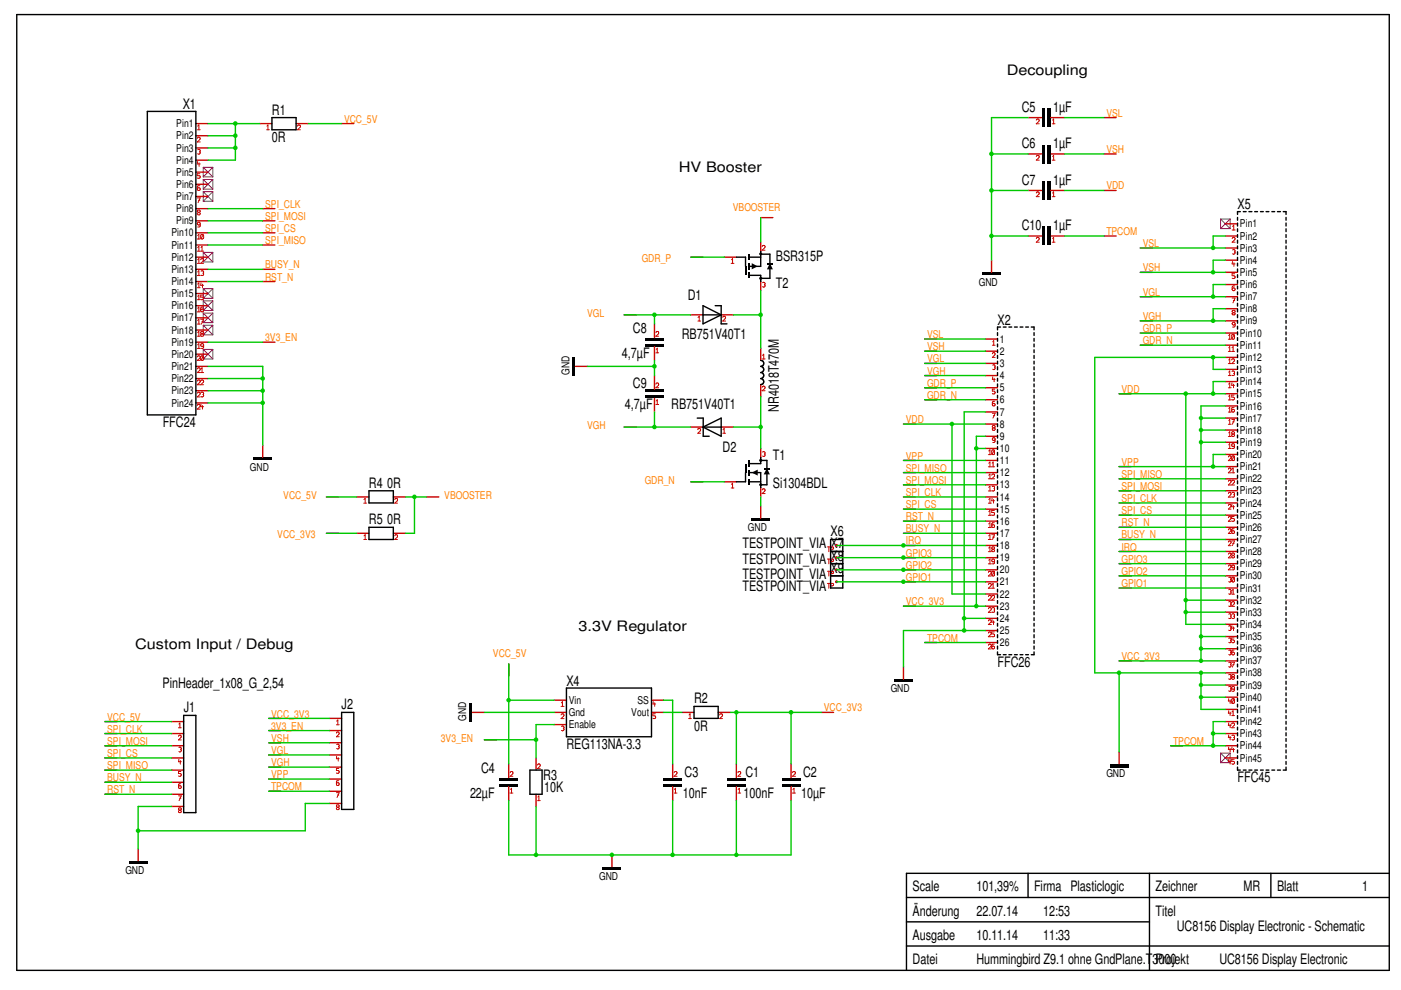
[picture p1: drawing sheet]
<svg xmlns="http://www.w3.org/2000/svg" width="297mm" height="210mm" viewBox="0 0 297 210" stroke-linecap="round" stroke-linejoin="round" font-family="sans-serif">
<defs><g id="words">
<g font-size="3" fill="#000001">
<text x="213.4" y="15.9">Decoupling</text>
<text x="38.7" y="23.1">X1</text>
<text x="216.6" y="23.7">C5</text>
<text x="223.3" y="23.7">1µF</text>
<text x="57.7" y="24.3">R1</text>
<text x="57.7" y="30.1">0R</text>
<text x="216.6" y="31.5">C6</text>
<text x="223.3" y="31.5">1µF</text>
<text x="143.9" y="36.5">HV Booster</text>
<text x="216.6" y="39.2">C7</text>
<text x="223.3" y="39.2">1µF</text>
<text x="262.4" y="44.4">X5</text>
<text x="216.6" y="48.8">C10</text>
<text x="223.3" y="48.8">1µF</text>
<text x="164.5" y="55.2">BSR315P</text>
<text x="145.8" y="63.5">D1</text>
<text x="164.5" y="61">T2</text>
<text x="134.2" y="70.7">C8</text>
<text x="144.6" y="71.9">RB751V40T1</text>
<text x="211.5" y="68.8">X2</text>
<text x="131.9" y="75.9">4,7µF</text>
<text x="134.2" y="82.3">C9</text>
<text x="132.5" y="86.8">4,7µF</text>
<text x="142.3" y="86.8">RB751V40T1</text>
<text x="165.1" y="87.3" transform="rotate(-90 165.1 87.3)">NR4018T470M</text>
<text x="34.5" y="90.5">FFC24</text>
<text x="153.2" y="95.8">D2</text>
<text x="163.9" y="97.6">T1</text>
<text x="78.2" y="103.4">R4</text>
<text x="82.1" y="103.4">0R</text>
<text x="163.9" y="103.4">Si1304BDL</text>
<text x="78.2" y="111.2">R5</text>
<text x="82.1" y="111.2">0R</text>
<text x="176.1" y="113.7">X6</text>
<text x="157.4" y="119.5">TESTPOINT_VIA</text>
<text x="157.4" y="116.3">TESTPOINT_VIA</text>
<text x="176.1" y="118.9">X8</text>
<text x="176.1" y="116.3">X7</text>
<text x="157.4" y="125.3">TESTPOINT_VIA</text>
<text x="157.4" y="122.7">TESTPOINT_VIA</text>
<text x="176.1" y="121.5">X9</text>
<text x="28.7" y="137.5">Custom Input / Debug</text>
<text x="122.7" y="133.7">3.3V Regulator</text>
<text x="211.5" y="141.4">FFC26</text>
<text x="34.5" y="145.9">PinHeader_1x08_G_2,54</text>
<text x="120.1" y="145.4">X4</text>
<text x="147.1" y="149.1">R2</text>
<text x="38.9" y="151">J1</text>
<text x="72.4" y="150.4">J2</text>
<text x="147.1" y="154.9">0R</text>
<text x="120.1" y="158.7">REG113NA-3.3</text>
<text x="102" y="164">C4</text>
<text x="115.2" y="165.3">R3</text>
<text x="115.4" y="167.9">10K</text>
<text x="145.2" y="164.7">C3</text>
<text x="158" y="164.7">C1</text>
<text x="170.3" y="164.7">C2</text>
<text x="262.4" y="165.8">FFC45</text>
<text x="99.6" y="169.2">22µF</text>
<text x="144.8" y="169.2">10nF</text>
<text x="157.6" y="169.2">100nF</text>
<text x="169.8" y="169.2">10µF</text>
<text x="193.5" y="189">Scale</text>
<text x="207" y="189">101,39%</text>
<text x="219.2" y="189">Firma Plasticlogic</text>
<text x="245" y="189">Zeichner</text>
<text x="263.6" y="189">MR</text>
<text x="270.8" y="189">Blatt</text>
<text x="288.8" y="189">1</text>
<text x="193.5" y="194.1">Änderung</text>
<text x="207" y="194.1">22.07.14</text>
<text x="221.2" y="194.1">12:53</text>
<text x="245" y="194.1">Titel</text>
<text x="249.5" y="197.4">UC8156 Display Electronic - Schematic</text>
<text x="193.5" y="199.3">Ausgabe</text>
<text x="207" y="199.3">10.11.14</text>
<text x="221.2" y="199.3">11:33</text>
<text x="193.5" y="204.5">Datei</text>
<text x="207" y="204.5">Hummingbird Z9.1 ohne GndPlane.T3000</text>
<text x="245" y="204.5">Projekt</text>
<text x="258.5" y="204.5">UC8156 Display Electronic</text>
</g>
<g font-size="2.3" fill="#000001">
<text x="37.4" y="29.5">Pin2</text>
<text x="37.4" y="27">Pin1</text>
<text x="37.4" y="34.7">Pin4</text>
<text x="37.4" y="32.1">Pin3</text>
<text x="37.4" y="39.8">Pin6</text>
<text x="37.4" y="37.3">Pin5</text>
<text x="37.4" y="47.6">Pin9</text>
<text x="37.4" y="45">Pin8</text>
<text x="37.4" y="42.4">Pin7</text>
<text x="36.4" y="52.7">Pin11</text>
<text x="36.4" y="50.1">Pin10</text>
<text x="262.9" y="53.3">Pin3</text>
<text x="262.9" y="50.8">Pin2</text>
<text x="262.9" y="48.2">Pin1</text>
<text x="36.4" y="57.9">Pin13</text>
<text x="36.4" y="55.3">Pin12</text>
<text x="262.9" y="58.5">Pin5</text>
<text x="262.9" y="55.9">Pin4</text>
<text x="36.4" y="65.6">Pin16</text>
<text x="36.4" y="63">Pin15</text>
<text x="36.4" y="60.5">Pin14</text>
<text x="207.5" y="60.5">GND</text>
<text x="262.9" y="63.7">Pin7</text>
<text x="262.9" y="61.1">Pin6</text>
<text x="36.4" y="70.7">Pin18</text>
<text x="36.4" y="68.2">Pin17</text>
<text x="262.9" y="71.4">Pin10</text>
<text x="262.9" y="68.8">Pin9</text>
<text x="262.9" y="66.2">Pin8</text>
<text x="36.4" y="75.9">Pin20</text>
<text x="36.4" y="73.3">Pin19</text>
<text x="212" y="77.8">3</text>
<text x="212" y="75.2">2</text>
<text x="212" y="72.6">1</text>
<text x="262.9" y="76.5">Pin12</text>
<text x="262.9" y="74">Pin11</text>
<text x="36.4" y="83.6">Pin23</text>
<text x="36.4" y="81">Pin22</text>
<text x="36.4" y="78.4">Pin21</text>
<text x="120.7" y="79.5" transform="rotate(-90 120.7 79.5)">GND</text>
<text x="212" y="83">5</text>
<text x="212" y="80.4">4</text>
<text x="262.9" y="81.7">Pin14</text>
<text x="262.9" y="79.1">Pin13</text>
<text x="36.4" y="86.2">Pin24</text>
<text x="212" y="88.1">7</text>
<text x="212" y="85.5">6</text>
<text x="262.9" y="89.4">Pin17</text>
<text x="262.9" y="86.8">Pin16</text>
<text x="262.9" y="84.2">Pin15</text>
<text x="212" y="95.8">10</text>
<text x="212" y="93.3">9</text>
<text x="212" y="90.7">8</text>
<text x="262.9" y="94.5">Pin19</text>
<text x="262.9" y="91.9">Pin18</text>
<text x="53" y="99.8">GND</text>
<text x="212" y="101">12</text>
<text x="212" y="98.4">11</text>
<text x="262.9" y="99.7">Pin21</text>
<text x="262.9" y="97.1">Pin20</text>
<text x="212" y="106.1">14</text>
<text x="212" y="103.5">13</text>
<text x="262.9" y="107.4">Pin24</text>
<text x="262.9" y="104.8">Pin23</text>
<text x="262.9" y="102.3">Pin22</text>
<text x="158.6" y="112.6">GND</text>
<text x="212" y="113.8">17</text>
<text x="212" y="111.3">16</text>
<text x="212" y="108.7">15</text>
<text x="262.9" y="112.6">Pin26</text>
<text x="262.9" y="110">Pin25</text>
<text x="212" y="119">19</text>
<text x="212" y="116.4">18</text>
<text x="262.9" y="117.7">Pin28</text>
<text x="262.9" y="115.1">Pin27</text>
<text x="212" y="124.1">21</text>
<text x="212" y="121.6">20</text>
<text x="262.9" y="125.4">Pin31</text>
<text x="262.9" y="122.9">Pin30</text>
<text x="262.9" y="120.3">Pin29</text>
<text x="212" y="131.9">24</text>
<text x="212" y="129.3">23</text>
<text x="212" y="126.7">22</text>
<text x="262.9" y="130.6">Pin33</text>
<text x="262.9" y="128">Pin32</text>
<text x="212" y="137">26</text>
<text x="212" y="134.5">25</text>
<text x="262.9" y="135.7">Pin35</text>
<text x="262.9" y="133.1">Pin34</text>
<text x="262.9" y="143.4">Pin38</text>
<text x="262.9" y="140.9">Pin37</text>
<text x="262.9" y="138.3">Pin36</text>
<text x="120.6" y="149.2">Vin</text>
<text x="135.2" y="149.2">SS</text>
<text x="188.8" y="146.8">GND</text>
<text x="262.9" y="148.6">Pin40</text>
<text x="262.9" y="146">Pin39</text>
<text x="98.8" y="152.9" transform="rotate(-90 98.8 152.9)">GND</text>
<text x="120.6" y="154.4">Enable</text>
<text x="120.6" y="151.8">Gnd</text>
<text x="133.9" y="151.8">Vout</text>
<text x="262.9" y="153.8">Pin42</text>
<text x="262.9" y="151.2">Pin41</text>
<text x="262.9" y="161.5">Pin45</text>
<text x="262.9" y="158.9">Pin44</text>
<text x="262.9" y="156.3">Pin43</text>
<text x="234.6" y="164.8">GND</text>
<text x="26.6" y="185.4">GND</text>
<text x="127" y="186.6">GND</text>
</g>
<g font-size="2.3" fill="#ff8000">
<text x="72.9" y="26">VCC_5V</text>
<text x="234.6" y="24.7">VSL</text>
<text x="234.6" y="32.4">VSH</text>
<text x="234.6" y="40.2">VDD</text>
<text x="56.2" y="46.6">SPI_MOSI</text>
<text x="56.2" y="44">SPI_CLK</text>
<text x="155.4" y="44.7">VBOOSTER</text>
<text x="56.2" y="51.7">SPI_MISO</text>
<text x="56.2" y="49.2">SPI_CS</text>
<text x="234.6" y="49.8">TPCOM</text>
<text x="242.3" y="52.4">VSL</text>
<text x="56.2" y="59.5">RST_N</text>
<text x="56.2" y="56.9">BUSY_N</text>
<text x="136.1" y="55.6">GDR_P</text>
<text x="242.3" y="57.5">VSH</text>
<text x="242.3" y="62.7">VGL</text>
<text x="124.5" y="67.2">VGL</text>
<text x="196.6" y="71.7">VSL</text>
<text x="242.3" y="70.4">GDR_P</text>
<text x="242.3" y="67.8">VGH</text>
<text x="56.2" y="72.3">3V3_EN</text>
<text x="196.6" y="76.8">VGL</text>
<text x="196.6" y="74.3">VSH</text>
<text x="242.3" y="73">GDR_N</text>
<text x="196.6" y="82">GDR_P</text>
<text x="196.6" y="79.4">VGH</text>
<text x="237.8" y="83.3">VDD</text>
<text x="192.1" y="89.7">VDD</text>
<text x="196.6" y="84.6">GDR_N</text>
<text x="124.5" y="91">VGH</text>
<text x="192.1" y="100">SPI_MISO</text>
<text x="192.1" y="97.5">VPP</text>
<text x="237.8" y="101.3">SPI_MISO</text>
<text x="237.8" y="98.7">VPP</text>
<text x="60.1" y="105.8">VCC_5V</text>
<text x="94.2" y="105.8">VBOOSTER</text>
<text x="136.7" y="102.6">GDR_N</text>
<text x="192.1" y="107.7">SPI_CS</text>
<text x="192.1" y="105.2">SPI_CLK</text>
<text x="192.1" y="102.6">SPI_MOSI</text>
<text x="237.8" y="106.4">SPI_CLK</text>
<text x="237.8" y="103.9">SPI_MOSI</text>
<text x="192.1" y="112.9">BUSY_N</text>
<text x="192.1" y="110.3">RST_N</text>
<text x="237.8" y="111.6">RST_N</text>
<text x="237.8" y="109">SPI_CS</text>
<text x="58.8" y="114.2">VCC_3V3</text>
<text x="192.1" y="118">GPIO3</text>
<text x="192.1" y="115.4">IRQ</text>
<text x="237.8" y="119.3">GPIO3</text>
<text x="237.8" y="116.8">IRQ</text>
<text x="237.8" y="114.2">BUSY_N</text>
<text x="192.1" y="123.2">GPIO1</text>
<text x="192.1" y="120.6">GPIO2</text>
<text x="237.8" y="124.5">GPIO1</text>
<text x="237.8" y="121.9">GPIO2</text>
<text x="192.1" y="128.3">VCC_3V3</text>
<text x="196.6" y="136.1">TPCOM</text>
<text x="104.5" y="139.3">VCC_5V</text>
<text x="237.8" y="139.9">VCC_3V3</text>
<text x="22.7" y="155.4">SPI_CLK</text>
<text x="22.7" y="152.8">VCC_5V</text>
<text x="57.5" y="154.7">3V3_EN</text>
<text x="57.5" y="152.1">VCC_3V3</text>
<text x="174.7" y="150.8">VCC_3V3</text>
<text x="22.7" y="160.5">SPI_CS</text>
<text x="22.7" y="157.9">SPI_MOSI</text>
<text x="57.5" y="159.9">VGL</text>
<text x="57.5" y="157.3">VSH</text>
<text x="93.5" y="157.3">3V3_EN</text>
<text x="248.7" y="157.9">TPCOM</text>
<text x="22.7" y="165.7">BUSY_N</text>
<text x="22.7" y="163.1">SPI_MISO</text>
<text x="57.5" y="167.6">TPCOM</text>
<text x="57.5" y="165">VPP</text>
<text x="57.5" y="162.4">VGH</text>
<text x="22.7" y="168.2">RST_N</text>
</g>
</g></defs>
<g fill="none" stroke="#800080" stroke-width=".21">
<path d="M43.1 35.5v2M43.1 38.1v2M43.1 38.1h2M43.1 38.1l2 2M43.1 35.5h2M43.1 37.5h2M43.1 35.5l2 2M45.1 35.5v2M45.1 38.1v2M45.1 38.1l-2 2M45.1 35.5l-2 2M43.1 40.6v2.1"/>
<path d="M43.1 53.5v2M43.1 53.5h2M43.1 55.5h2M43.1 53.5l2 2M43.1 40.6h2M43.1 42.7h2M43.1 40.6l2 2.1M43.1 40.1h2M45.1 40.6v2.1M45.1 53.5v2M45.1 53.5l-2 2M45.1 40.6l-2 2.1"/>
<path d="M258.8 46.4v2.1M258.8 46.4h2M258.8 48.5h2M258.8 46.4l2 2.1M260.8 46.4v2.1M260.8 46.4l-2 2.1M43.1 74.1h2M43.1 61.2v2M43.1 63.8v2M43.1 66.4v2M43.1 69v2M43.1 74.1v2"/>
<path d="M43.1 76.1h2M43.1 74.1l2 2M43.1 69h2M43.1 71h2M43.1 69l2 2M43.1 66.4h2M43.1 68.4h2M43.1 66.4l2 2M43.1 63.8h2M43.1 65.8h2M43.1 63.8l2 2M43.1 61.2h2"/>
<path d="M43.1 63.2h2M43.1 61.2l2 2M45.1 61.2v2M45.1 63.8v2M45.1 66.4v2M45.1 69v2M45.1 74.1v2M45.1 74.1l-2 2M45.1 69l-2 2M45.1 66.4l-2 2M45.1 63.8l-2 2M45.1 61.2l-2 2"/>
<path d="M258.8 159.7h2M258.8 159.7v2M258.8 159.7l2 2M260.8 159.7v2M260.8 159.7l-2 2M258.8 161.7h2"/>
</g>
<path d="M234.1 50h2.5" fill="none" stroke="#c80000" stroke-width=".3"/>
<g fill="#000001">
<path d="M220.8 48.1h.7v3.8h-.7z" fill-rule="evenodd"/>
<path d="M222.1 48.1h.7v3.8h-.7z" fill-rule="evenodd"/>
</g>
<path d="M218 50h2.8M222.8 50h2.9" fill="none" stroke="#c80000" stroke-width=".3"/>
<path d="M219.7 50.6a.32 .32 0 0 1 .4-.3 .32 .32 0 0 1 .2 .4l-.6 .7h.6M223.1 51.4h.6M223.2 50.6l.2-.3v1.1" fill="none" stroke="#c80000" stroke-width=".21"/>
<circle cx="177.4" cy="123.3" r=".32" fill="#c80000"/>
<path d="M175.4 123.7h.7M175.7 123.7v1M176.1 124.2l.6-.1v-.3l-.6-.1v1" fill="none" stroke="#c80000" stroke-width=".21"/>
<path d="M176.1 122.1h2.6v2.6h-2.6z" fill="none" stroke="#000001" stroke-width=".3"/>
<circle cx="177.4" cy="120.8" r=".32" fill="#c80000"/>
<path d="M175.4 121.1h.7M175.7 121.1v1M176.1 121.6l.6-.1v-.3l-.6-.1v1" fill="none" stroke="#c80000" stroke-width=".21"/>
<path d="M176.1 119.5h2.6v2.6h-2.6z" fill="none" stroke="#000001" stroke-width=".3"/>
<circle cx="177.4" cy="118.2" r=".32" fill="#c80000"/>
<path d="M175.4 118.5h.7M175.7 118.5v1M176.1 119h.6v-.4l-.6-.1v1" fill="none" stroke="#c80000" stroke-width=".21"/>
<path d="M176.1 116.9h2.6v2.6h-2.6z" fill="none" stroke="#000001" stroke-width=".3"/>
<circle cx="177.4" cy="115.6" r=".32" fill="#c80000"/>
<g fill="none" stroke="#c80000" stroke-width=".21">
<path d="M261.2 50.6a.32 .32 0 0 1 .4-.3 .32 .32 0 0 1 .3 .4l-.7 .7h.7M261.2 48.8h.7M261.3 53a.32 .32 0 0 1 .4-.1 .32 .32 0 0 1 .2 .4l-.1 .1M261.3 55.5l-.1 .5h.7M261.3 48l.3-.2v1M261.6 55.7v.8M261.7 53.4h.1M261.8 53.4l.1 .2a.33 .33 0 0 1-.6 .2M261.8 58h-.6v.5h.6l.1 .3a.39 .39 0 0 1-.7 .2M210.4 75l.2-.2h.3v.5l-.5 .5h.6M210.4 73.2h.6M210.5 77.4h.4v.5"/>
<path d="M210.5 79.9l-.1 .5h.6M210.5 72.5l.2-.3v1M210.9 77.9h.1M210.9 77.9v.4h-.4M260.4 79.6h.6M260.4 77.1h.6M260.4 74.5h.6M260.4 71.9h.6M260.5 71.2l.2-.3v1M260.5 73.7l.2-.2v1M260.5 76.3l.2-.2v1M260.5 78.9l.2-.2v.9"/>
<path d="M261.2 76.3l.2-.2 .3 .1v.4l-.5 .5h.5M261.2 74.5h.5M261.2 78.7h.5v.5M261.2 73.7l.2-.2v1M261.2 63.2h.7l-.5 1M261.4 65.8l.5 .2v.1l-.7 .4 .2 .3h.3l.2-.3-.7-.4zM261.5 63.7h.3M261.6 79.2h.1M261.7 71v.8h-.5M261.7 79.2v.2a.33 .33 0 0 1-.5 .1M261.7 71h-.5v.8M261.7 71l-.5 .8"/>
<path d="M261.8 60.6l-.5 .1-.1 .7a.32 .32 0 0 0 .4 .2 .32 .32 0 0 0 .3-.3 .32 .32 0 0 0-.3-.3 .32 .32 0 0 0-.4 .3M261.9 68.7a.32 .32 0 0 1-.4 .2 .32 .32 0 0 1-.3-.3 .32 .32 0 0 1 .4-.3 .32 .32 0 0 1 .3 .3l-.1 .7h-.5M209.5 99h.7M209.5 96.4h.7M209.6 95.6l.3-.2v1M209.6 98.2l.3-.2v1M210.3 99h.6M210.4 98.2l.2-.2v1M210.4 87.6h.6l-.5 1M210.5 90.2h.4l.1 .2v.2l-.6 .3 .1 .3h.4l.1-.3-.6-.3zM210.6 88.1h.3M210.8 80.2v.7"/>
<path d="M210.8 95.5v.8h-.4M210.8 95.5h-.4v.8M210.8 95.5l-.4 .8M210.9 82.5h-.5v.4h.4l.2 .3-.2 .3-.4-.1M210.9 85.1h-.3l-.2 .2 .1 .7h.4l.1-.2-.2-.3-.4 .3M211 93.1l-.4 .3-.2-.3 .1-.2 .3-.1 .2 .2-.1 .7-.4 .1M260.4 96.9l.2-.3 .3 .1v.5l-.5 .5h.6M260.4 99.5l.2-.3 .3 .1v.4l-.5 .5h.6M260.4 95.1h.6M260.4 92.5h.6M260.4 90h.6M260.4 87.4h.6"/>
<path d="M260.4 84.8h.6M260.4 82.2h.6M260.5 81.4l.2-.2v1M260.5 84l.2-.2v1M260.5 86.6l.2-.2v1M260.5 89.2l.2-.3v1.1M260.5 91.8l.2-.3v1M260.5 94.3l.2-.2v1M261.2 88.9h.5l-.4 1.1M261.2 99.5l.2-.3v1M261.2 81.2v.5h.5M261.3 91.5l.4 .2v.2l-.5 .3 .1 .3h.3l.1-.3-.5-.3z"/>
<path d="M261.4 89.5h.3M261.5 81.4v.8M261.7 83.8h-.5v.4h.3l.2 .3-.2 .3-.3-.1M261.7 86.4h-.3l-.2 .2v.7h.5v-.3l-.2-.2-.3 .1v.1M261.7 96.7v.9h-.5M261.7 96.7h-.5v.9M261.7 96.7l-.5 .9M261.7 94.4l-.3 .3-.2-.1v-.5h.3l.2 .2v.7l-.5 .1M175.4 116h.7M175.7 116v1M176.1 116.5l.6-.1v-.4h-.6v1M209.5 119.5h.7"/>
<path d="M209.5 117h.7M209.5 114.4h.7M209.5 111.8h.7M209.5 109.3h.7M209.5 106.7h.7M209.5 104.1h.7M209.5 101.5h.7M209.6 100.8l.3-.3v1M209.6 103.3l.3-.2v1M209.6 105.9l.3-.2v1M209.6 108.5l.3-.3v1.1M209.6 111.1l.3-.3v1"/>
<path d="M209.6 113.6l.3-.2v1M209.6 116.2l.3-.2v1M209.6 118.8l.3-.3v1M210.3 100.8l.2-.3 .3 .1v.4l-.5 .5h.6M210.3 113.4h.6l-.5 1M210.4 103.2h.4v.4M210.4 105.7l-.1 .5h.6M210.4 116h.3l.2 .3-.6 .3v.2l.4 .2 .2-.4-.6-.3zM210.5 113.9h.3M210.6 105.9v.8M210.7 103.6h.1M210.8 110.8h-.3l-.2 .3 .1 .7h.4v-.5h-.2l-.3 .2"/>
<path d="M210.8 108.2h-.5v.5l.5 .1v.4h-.5M210.8 103.6v.4h-.4M210.9 118.9l-.1 .1-.3 .1-.2-.2 .1-.3 .2-.1 .3 .3-.1 .7h-.4M260.4 102.1l.2-.3 .3 .1v.4l-.5 .5h.6M260.4 104.6l.2-.2 .3 .1v.4l-.5 .5h.6M260.4 107.2l.2-.3 .3 .1v.4l-.5 .5h.6M260.4 109.8l.2-.3 .3 .1v.4l-.5 .5h.6M260.4 112.4l.2-.3 .3 .1v.4l-.5 .5h.6M260.4 114.9l.2-.2 .3 .1v.4l-.5 .5h.6M260.4 117.5l.2-.2h.3v.5l-.5 .5h.6M261.2 102.1l.2-.3 .3 .1v.4l-.5 .5h.5M261.2 114.7h.5l-.4 1"/>
<path d="M261.2 100.2h.5M261.2 104.5h.5v.4M261.2 106.9v.5h.5M261.3 117.3l.4 .1v.2l-.5 .3 .1 .4h.3l.1-.4-.5-.3zM261.4 115.2h.3M261.5 107.2v.7M261.6 104.9h.1M261.7 104.9v.4h-.5M261.7 109.5h-.5v.4h.3l.2 .3-.2 .3-.3-.1M261.7 112.1h-.3l-.2 .3v.6h.5v-.2l-.2-.3-.3 .1v.2M209.5 136.8a.32 .32 0 0 1 .4-.2 .32 .32 0 0 1 .3 .3l-.7 .7h.7M209.5 121.4a.32 .32 0 0 1 .4-.3 .32 .32 0 0 1 .3 .4l-.7 .6h.7"/>
<path d="M209.5 124a.32 .32 0 0 1 .4-.3 .32 .32 0 0 1 .3 .3l-.7 .7h.7M209.5 126.5a.32 .32 0 0 1 .4-.3 .32 .32 0 0 1 .3 .4l-.7 .7h.7M209.5 129.1a.32 .32 0 0 1 .4-.3 .32 .32 0 0 1 .3 .4l-.7 .6h.7M209.5 131.7a.32 .32 0 0 1 .4-.3 .32 .32 0 0 1 .3 .3l-.7 .7h.7M209.5 134.2a.32 .32 0 0 1 .4-.2 .32 .32 0 0 1 .3 .3l-.7 .7h.7M210.3 126.5l.2-.3 .3 .1v.4l-.5 .6h.6M210.3 124.7h.6M210.4 128.9h.4v.4M210.4 131.4l-.1 .5h.6M210.4 124l.2-.3v1M210.6 131.7v.7M210.7 129.3h.1"/>
<path d="M210.8 136.6h-.3l-.2 .2 .1 .7h.4v-.4l-.2-.1-.3 .2M210.8 121.2v.8h-.4M210.8 121.2h-.4v.8M210.8 134h-.5v.4l.5 .1v.4h-.5M210.8 129.3v.5h-.4M210.8 121.2l-.4 .8M260.4 120.1l.2-.3 .3 .1v.4l-.5 .5h.6M260.5 122.5h.4v.4M260.5 125.1h.4v.4M260.5 127.6h.4v.5M260.5 130.2h.4v.4M260.5 132.8h.4v.4"/>
<path d="M260.5 135.3h.4v.5M260.5 137.9h.4v.4M260.9 138.3h.1M260.9 135.8h.1M260.9 133.2h.1M260.9 130.6h.1M260.9 128.1h.1M260.9 125.5h.1M260.9 122.9h.1M260.9 122.9v.4h-.4M260.9 125.5v.4h-.4M260.9 128.1v.4h-.4"/>
<path d="M260.9 130.6v.5h-.4M260.9 133.2v.4h-.4M260.9 135.8v.4h-.4M260.9 138.3v.5h-.4M261.2 127.8l.2-.2h.3v.5l-.5 .5h.5M261.2 126h.5M261.2 130.2h.5v.4M261.2 125.2l.2-.2v1M261.2 132.7v.5h.5M261.5 132.9v.8M261.6 130.6h.1M261.7 122.5v.8h-.5"/>
<path d="M261.7 130.6v.5h-.5M261.7 135.3h-.5v.4h.3l.2 .2-.2 .4-.3-.1M261.7 137.8h-.3l-.2 .3v.7h.5v-.3l-.2-.2h-.3v.2M261.7 122.5h-.5v.8M261.7 122.5l-.5 .8M261.7 120.1l-.3 .3-.2-.1v-.4l.3-.1 .2 .3v.6l-.5 .1M260.5 158.4l-.1 .5h.6M260.5 155.9l-.1 .5h.6M260.5 153.3l-.1 .5h.6M260.5 150.7l-.1 .5h.6M260.5 148.1l-.1 .5h.6M260.5 145.6h.4v.4"/>
<path d="M260.5 140.5h.4v.4M260.5 143.1h.4v.4M260.8 148.4v.7M260.8 151v.7M260.8 153.5v.8M260.8 156.1v.8M260.8 158.7v.7M260.9 146h.1M260.9 143.5h.1M260.9 140.9h.1M260.9 140.9v.5h-.4M260.9 143.5v.4h-.4"/>
<path d="M260.9 146v.5h-.4M261.2 153.5l.2-.2 .3 .1v.4l-.5 .5h.5M261.2 151.7h.5M261.2 140.4h.5l-.4 1M261.2 156h.5v.4M261.2 158.4v.5h.5M261.2 151l.2-.3v1M261.3 143l-.1 .3 .5 .4-.1 .3h-.3l-.1-.3 .5-.4v-.1zM261.4 140.9h.3M261.5 158.7v.7M261.6 156.4h.1M261.7 148.2v.9h-.5"/>
<path d="M261.7 156.4v.4h-.5M261.7 148.2h-.5v.9M261.7 148.2l-.5 .9M261.7 145.9l-.3 .2-.2-.1v-.4l.3-.1 .2 .3v.7l-.5 .1M260.5 161l-.1 .5h.6M260.8 161.2v.8M261.7 161h-.5v.4h.3l.2 .3-.2 .3-.3-.1"/>
</g>
<g fill="none" stroke="#000001" stroke-width=".3">
<path d="M262.4 46.1v.6M262.4 47.3v.6M262.4 48.5v.6M262.4 49.7v.6M262.4 50.9v.7M262.4 52.2v.5M262.4 53.4v.6M262.4 54.6v.6M262.4 55.8v.6M262.4 57v.6M262.4 58.3v.5M262.4 59.4v.7"/>
<path d="M263 44.9h-.6v.6M263.6 44.9h.6M264.8 44.9h.6M266 44.9h.6M267.2 44.9h.6M268.4 44.9h.6M269.7 44.9h.6M270.8 44.9h.7M272.1 44.9h.6v.6M272.7 46.1v.6M272.7 47.3v.6M272.7 48.5v.6"/>
<path d="M272.7 49.7v.6M272.7 50.9v.7M272.7 52.2v.5M272.7 53.4v.6M272.7 54.6v.6M272.7 55.8v.6M272.7 57v.6M272.7 58.2v.6M272.7 59.4v.7M211.5 70.5v.6M211.5 71.8v.5M211.5 72.9v.6"/>
<path d="M211.5 74.2v.6M211.5 75.4v.6M211.5 76.6v.6M211.5 77.8v.6M211.5 79v.6M212.1 69.3h-.6v.6M212.7 69.3h.6M213.9 69.3h.6M215.1 69.3h.6M216.3 69.3h.6M217.5 69.3h.6M218.6 69.3h.6v.6"/>
<path d="M219.2 70.5v.6M219.2 71.8v.5M219.2 72.9v.6M219.2 74.2v.6M219.2 75.4v.6M219.2 76.6v.6M219.2 77.8v.6M219.2 79v.6M262.4 60.7v.6M262.4 61.9v.6M262.4 63.1v.6M262.4 64.3v.6"/>
<path d="M262.4 65.5v.6M262.4 66.7v.7M262.4 67.9v.6M262.4 69.2v.6M262.4 70.4v.6M262.4 71.6v.6M262.4 72.8v.6M262.4 74v.6M262.4 75.2v.6M262.4 76.5v.5M262.4 77.6v.7M262.4 78.9v.6"/>
<path d="M272.7 60.7v.6M272.7 61.9v.6M272.7 63.1v.6M272.7 64.3v.6M272.7 65.5v.6M272.7 66.7v.7M272.7 67.9v.6M272.7 69.2v.6M272.7 70.4v.6M272.7 71.6v.6M272.7 72.8v.6M272.7 74v.6"/>
<path d="M272.7 75.2v.6M272.7 76.5v.5M272.7 77.6v.7M272.7 78.9v.6M211.5 80.2v.6M211.5 81.4v.6M211.5 82.6v.6M211.5 83.8v.6M211.5 85v.6M211.5 86.2v.7M211.5 87.5v.6M211.5 88.6v.7"/>
<path d="M211.5 89.9v.6M211.5 91.1v.6M211.5 92.3v.6M211.5 93.5v.6M211.5 94.7v.6M211.5 95.9v.6M211.5 97.1v.6M211.5 98.3v.6M211.5 99.5v.7M219.2 80.2v.6M219.2 81.4v.6M219.2 82.6v.6"/>
<path d="M219.2 83.8v.6M219.2 85v.6M219.2 86.2v.7M219.2 87.5v.6M219.2 88.6v.7M219.2 89.9v.6M219.2 91.1v.6M219.2 92.3v.6M219.2 93.5v.6M219.2 94.7v.6M219.2 95.9v.6M219.2 97.1v.6"/>
<path d="M219.2 98.3v.6M219.2 99.5v.7M262.4 80.1v.6M262.4 81.3v.6M262.4 82.5v.6M262.4 83.7v.6M262.4 85v.6M262.4 86.1v.7M262.4 87.4v.6M262.4 88.6v.6M262.4 89.8v.6M262.4 91v.6"/>
<path d="M262.4 92.2v.6M262.4 93.4v.7M262.4 94.7v.5M262.4 95.9v.6M262.4 97.1v.6M262.4 98.3v.6M262.4 99.5v.6M272.7 80.1v.6M272.7 81.3v.6M272.7 82.5v.6M272.7 83.7v.6M272.7 85v.6"/>
<path d="M272.7 86.1v.7M272.7 87.4v.6M272.7 88.6v.6M272.7 89.8v.6M272.7 91v.6M272.7 92.2v.6M272.7 93.4v.7M272.7 94.7v.5M272.7 95.9v.6M272.7 97.1v.6M272.7 98.3v.6M272.7 99.5v.6"/>
<path d="M176.1 114.4h2.6v2.5h-2.6zM211.5 100.8v.5M211.5 101.9v.7M211.5 103.2v.6M211.5 104.4v.6M211.5 105.6v.6M211.5 106.8v.6M211.5 108v.6M211.5 109.2v.6M211.5 110.4v.6M211.5 111.6v.6M211.5 112.8v.7"/>
<path d="M211.5 114v.6M211.5 115.2v.7M211.5 116.5v.6M211.5 117.7v.6M211.5 118.9v.6M219.2 100.8v.5M219.2 101.9v.7M219.2 103.2v.6M219.2 104.4v.6M219.2 105.6v.6M219.2 106.8v.6M219.2 108v.6"/>
<path d="M219.2 109.2v.6M219.2 110.4v.6M219.2 111.6v.6M219.2 112.8v.7M219.2 114v.6M219.2 115.2v.7M219.2 116.5v.6M219.2 117.7v.6M219.2 118.9v.6M262.4 100.8v.5M262.4 101.9v.7M262.4 103.2v.6"/>
<path d="M262.4 104.4v.6M262.4 105.6v.6M262.4 106.8v.6M262.4 108v.6M262.4 109.2v.7M262.4 110.4v.6M262.4 111.7v.6M262.4 112.9v.6M262.4 114.1v.6M262.4 115.3v.6M262.4 116.5v.6M262.4 117.7v.6"/>
<path d="M262.4 119v.5M272.7 100.8v.5M272.7 101.9v.7M272.7 103.2v.6M272.7 104.4v.6M272.7 105.6v.6M272.7 106.8v.6M272.7 108v.6M272.7 109.2v.7M272.7 110.4v.6M272.7 111.7v.6M272.7 112.9v.6"/>
<path d="M272.7 114.1v.6M272.7 115.3v.6M272.7 116.5v.6M272.7 117.7v.6M272.7 119v.5M211.5 120.1v.6M211.5 121.3v.6M211.5 122.5v.6M211.5 123.7v.6M211.5 124.9v.6M211.5 126.1v.6M211.5 127.3v.6"/>
<path d="M211.5 128.6v.6M211.5 129.8v.5M211.5 131v.6M211.5 132.2v.6M211.5 133.4v.6M211.5 134.6v.6M211.5 135.8v.6M211.5 137v.6M211.5 138.2v.6h.6M212.7 138.8h.6M213.9 138.8h.6M215.1 138.8h.6"/>
<path d="M216.3 138.8h.6M217.5 138.8h.6M219.2 138.2v.6h-.6M219.2 120.1v.6M219.2 121.3v.6M219.2 122.5v.6M219.2 123.7v.6M219.2 124.9v.6M219.2 126.1v.6M219.2 127.3v.6M219.2 128.6v.6M219.2 129.8v.5"/>
<path d="M219.2 131v.6M219.2 132.2v.6M219.2 133.4v.6M219.2 134.6v.6M219.2 135.8v.6M219.2 137v.6M262.4 120.1v.7M262.4 121.4v.6M262.4 122.6v.6M262.4 123.8v.6M262.4 125v.6M262.4 126.2v.6"/>
<path d="M262.4 127.5v.6M262.4 128.7v.6M262.4 129.9v.6M262.4 131.1v.6M262.4 132.3v.6M262.4 133.5v.6M262.4 134.7v.6M262.4 135.9v.7M262.4 137.2v.6M262.4 138.4v.6M262.4 139.6v.6M272.7 120.1v.7"/>
<path d="M272.7 121.4v.6M272.7 122.6v.6M272.7 123.8v.6M272.7 125v.6M272.7 126.2v.6M272.7 127.5v.6M272.7 128.7v.6M272.7 129.9v.6M272.7 131.1v.6M272.7 132.3v.6M272.7 133.5v.6M272.7 134.7v.6"/>
<path d="M272.7 135.9v.7M272.7 137.2v.6M272.7 138.4v.6M272.7 139.6v.6M262.4 140.8v.6M262.4 142v.6M262.4 143.3v.5M262.4 144.4v.7M262.4 145.7v.6M262.4 146.9v.6M262.4 148.1v.6M262.4 149.3v.6"/>
<path d="M262.4 150.5v.6M262.4 151.7v.7M262.4 153v.5M262.4 154.2v.6M262.4 155.4v.6M262.4 156.6v.6M262.4 157.8v.6M262.4 159v.6M272.7 140.8v.6M272.7 142v.6M272.7 143.3v.5M272.7 144.4v.7"/>
<path d="M272.7 145.7v.6M272.7 146.9v.6M272.7 148.1v.6M272.7 149.3v.6M272.7 150.5v.6M272.7 151.7v.7M272.7 153v.5M272.7 154.2v.6M272.7 155.4v.6M272.7 156.6v.6M272.7 157.8v.6M272.7 159v.6"/>
<path d="M262.4 160.2v.6M262.4 161.5v.6M262.4 162.6v.7h.6M263.6 163.3h.6M264.8 163.3h.6M266 163.3h.6M267.2 163.3h.6M268.4 163.3h.6M269.7 163.3h.6M270.8 163.3h.7M272.7 162.6v.7h-.6M272.7 160.2v.6"/>
<path d="M272.7 161.5v.6"/>
</g>
<g fill="none" stroke="#c80000" stroke-width=".3">
<path d="M241.8 57.7h2.5M241.8 52.6h2.5M259.8 57.7h2.6M259.8 55.2h2.6M259.8 52.6h2.6M259.8 50h2.6M259.8 47.5h2.6M209 79.6h2.5M209 77h2.5M209 74.5h2.5M209 71.9h2.5M241.8 73.2h2.5"/>
<path d="M241.8 70.6h2.5M241.8 68h2.5M241.8 62.9h2.5M259.8 78.3h2.6M259.8 75.8h2.6M259.8 73.2h2.6M259.8 70.6h2.6M259.8 68h2.6M259.8 65.4h2.6M259.8 62.9h2.6M259.8 60.3h2.6M209 97.6h2.5"/>
<path d="M209 95.1h2.5M209 92.5h2.5M209 89.9h2.5M209 87.3h2.5M209 84.8h2.5M209 82.2h2.5M237.3 98.9h2.6M237.3 83.5h2.6M259.8 98.9h2.6M259.8 96.4h2.6M259.8 93.8h2.6M259.8 91.2h2.6"/>
<path d="M259.8 88.6h2.6M259.8 86.1h2.6M259.8 83.5h2.6M259.8 80.9h2.6M209 118.2h2.5M209 115.7h2.5M209 113.1h2.5M209 110.5h2.5M209 107.9h2.5M209 105.4h2.5M209 102.8h2.5M209 100.2h2.5"/>
<path d="M237.3 119.5h2.6M237.3 116.9h2.6M237.3 114.4h2.6M237.3 111.8h2.6M237.3 109.2h2.6M237.3 106.6h2.6M237.3 104.1h2.6M237.3 101.5h2.6M259.8 119.5h2.6M259.8 116.9h2.6M259.8 114.4h2.6M259.8 111.8h2.6"/>
<path d="M259.8 109.2h2.6M259.8 106.6h2.6M259.8 104.1h2.6M259.8 101.5h2.6M209 136.2h2.5M209 133.7h2.5M209 131.1h2.5M209 128.5h2.5M209 125.9h2.5M209 123.4h2.5M209 120.8h2.5M237.3 124.7h2.6"/>
<path d="M237.3 122.1h2.6M259.8 137.5h2.6M259.8 135h2.6M259.8 132.4h2.6M259.8 129.8h2.6M259.8 127.3h2.6M259.8 124.7h2.6M259.8 122.1h2.6M237.3 140.1h2.6M248.2 158.1h2.6M259.8 158.1h2.6M259.8 155.5h2.6"/>
<path d="M259.8 153h2.6M259.8 150.4h2.6M259.8 147.8h2.6M259.8 145.2h2.6M259.8 142.7h2.6M259.8 140.1h2.6M259.8 160.7h2.6"/>
</g>
<path d="M235.3 162h3.9v.6h-3.9z" fill-rule="evenodd" fill="#000001"/>
<g fill="none" stroke="#c80000" stroke-width=".3">
<path d="M153.6 54.5h2.5M161.3 51.3v2M161.3 59.6v2M22.2 158.1h2.6M22.2 155.5h2.6M22.2 153h2.6M57 157.5h2.6M57 154.9h2.6M57 152.3h2.6M237.3 159.4v2.6M22.2 165.9h2.6M22.2 168.4h2.6"/>
<path d="M22.2 163.3h2.6M22.2 160.7h2.6M57 160.1h2.6M57 167.8h2.6M57 165.2h2.6M57 162.6h2.6"/>
</g>
<path d="M155 55.8h.6M155.1 55.1l.2-.3v1M161.6 52.3a.32 .32 0 0 1 .3-.3 .32 .32 0 0 1 .3 .4l-.6 .6h.6M161.7 59.9a.32 .32 0 0 1 .3 0 .32 .32 0 0 1 .2 .3l-.1 .2M162 60.4h.1M162.1 60.4l.1 .2a.33 .33 0 0 1-.5 .2" fill="none" stroke="#c80000" stroke-width=".21"/>
<path d="M157.9 56.5h.3v1.9h-.3z" fill-rule="evenodd" fill="#000001"/>
<path d="M158.7 56.5h2.6" fill="none" stroke="#000001" stroke-width=".3"/>
<g fill="#000001">
<path d="M158.6 53.9h.3v1.3h-.3z" fill-rule="evenodd"/>
<path d="M158.6 55.8h.3v1.3h-.3z" fill-rule="evenodd"/>
<path d="M158.6 57.7h.3v1.3h-.3z" fill-rule="evenodd"/>
</g>
<path d="M156.1 54.5h2v2M158.7 54.5h2.6M158.7 58.4h2.6v1.3M161.3 53.3v3.2" fill="none" stroke="#000001" stroke-width=".3"/>
<path d="M159.4 55.8l1.3 .7-1.3 .6z" fill="#000001"/>
<path d="M161.3 59h1.9M161.3 53.9h1.9" fill="none" stroke="#000001" stroke-width=".3"/>
<g fill="#000001">
<path d="M163.2 55.8l.7 1.3h-1.3z"/>
<path d="M162.6 55.8h1.3v.3h-1.3z" fill-rule="evenodd"/>
<circle cx="161.3" cy="53.8" r=".33"/>
<circle cx="161.3" cy="59" r=".33"/>
</g>
<path d="M163.2 53.9v5.1M149.1 64.8l3.8 2-3.8 1.9zM149.1 66.8h3.8M151.6 64.8h1.3v3.9h1.2M147.8 88.6h1.3v3.9h1.3M149.1 90.6l3.8-2v3.9zM149.1 90.6h3.8M78.2 111.8h5.2v2.6h-5.2zM78.2 104.1h5.2v2.5h-5.2z" fill="none" stroke="#000001" stroke-width=".3"/>
<path d="M146.5 66.8h2.6M152.9 66.8h2.6M146.5 90.6h2.6M152.9 90.6h2.6M69.2 113.1h2.6M69.2 105.4h2.6M75.6 113.1h2.6M75.6 105.4h2.6M83.4 113.1h2.6M83.4 105.4h2.6M90.5 105.4h2.5" fill="none" stroke="#c80000" stroke-width=".3"/>
<path d="M148 68.1h.5M148 67.3l.2-.2v1M153.2 67.3l.3-.2h.3v.5l-.6 .5h.6M148 91.1l.2-.3 .3 .1v.5l-.5 .5h.5M153.2 91.9h.6M153.3 91.1l.2-.3v1.1M77.1 114.4h.6M77.1 106.7h.6M77.2 105.9l.2-.2v1M77.2 113.6l.2-.2v1M83.7 113.6l.2-.2 .3 .1v.4l-.5 .5h.6M83.7 105.9l.2-.2h.3v.5l-.5 .5h.6" fill="none" stroke="#c80000" stroke-width=".21"/>
<path d="M159.4 109.9h3.8v.6h-3.8z" fill-rule="evenodd" fill="#000001"/>
<path d="M161.3 46.1h2.6M161.3 95.1v2M153.6 102.2h2.5M161.3 103.3v2.1M161.3 107.3v2.6" fill="none" stroke="#c80000" stroke-width=".3"/>
<path d="M161.7 95.8a.32 .32 0 0 1 .3 0 .32 .32 0 0 1 .2 .3l-.1 .2M162 96.3h.1M162.1 96.3l.1 .2a.33 .33 0 0 1-.5 .2M155 103.5h.6M155.1 102.7l.2-.3v1.1M161.6 103.9a.32 .32 0 0 1 .3-.3 .32 .32 0 0 1 .3 .4l-.6 .6h.6" fill="none" stroke="#c80000" stroke-width=".21"/>
<g fill="#000001">
<path d="M159.4 100.2l1.3-.6v1.2z"/>
<path d="M157.9 98.3h.3v1.9h-.3z" fill-rule="evenodd"/>
</g>
<path d="M158.7 100.2h2.6" fill="none" stroke="#000001" stroke-width=".3"/>
<g fill="#000001">
<path d="M158.6 101.5h.3v1.3h-.3z" fill-rule="evenodd"/>
<path d="M158.6 99.6h.3v1.2h-.3z" fill-rule="evenodd"/>
<path d="M158.6 97.6h.3v1.3h-.3z" fill-rule="evenodd"/>
</g>
<path d="M161.3 97v1.3h-2.6M158.1 100.2v2h-2M158.7 102.2h2.6M161.3 100.2v3.2M161.3 102.8h1.3" fill="none" stroke="#000001" stroke-width=".3"/>
<g fill="#000001">
<path d="M162.6 99.3l.6 1.3h-1.3z"/>
<path d="M162 99.2h1.2v.4h-1.2z" fill-rule="evenodd"/>
<circle cx="161.3" cy="102.8" r=".33"/>
<circle cx="161.3" cy="97.6" r=".33"/>
</g>
<path d="M161.3 76.4a.64 .64 0 0 1 .6 .6 .64 .64 0 0 1-.6 .7 .65 .65 0 0 1 .6 .5 .65 .65 0 0 1-.4 .8M161.3 79h.2M161.5 79a.65 .65 0 0 1 .4 .7 .65 .65 0 0 1-.6 .6 .64 .64 0 0 1 .6 .6 .64 .64 0 0 1-.6 .6M161.3 97.6h1.3v5.2" fill="none" stroke="#000001" stroke-width=".3"/>
<path d="M55.7 51.9h2.6M161.3 73.8v2.6M161.3 81.5v2.6" fill="none" stroke="#c80000" stroke-width=".3"/>
<path d="M161.6 76.1h.6M161.7 75.4l.2-.3v1M161.6 82.1a.32 .32 0 0 1 .3-.2 .32 .32 0 0 1 .3 .3l-.6 .6h.6" fill="none" stroke="#c80000" stroke-width=".21"/>
<g fill="#000001">
<path d="M136.8 82.5h3.9v.6h-3.9z" fill-rule="evenodd"/>
<path d="M136.8 83.8h3.9v.7h-3.9z" fill-rule="evenodd"/>
</g>
<path d="M138.8 79.6v2.9M138.8 84.5v2.8" fill="none" stroke="#c80000" stroke-width=".3"/>
<path d="M139.1 81.4l.2-.2 .3 .1v.4l-.5 .5h.6M139.1 85.8h.6M139.1 85l.3-.2v1" fill="none" stroke="#c80000" stroke-width=".21"/>
<g fill="#000001">
<path d="M136.8 71.6h3.9v.6h-3.9z" fill-rule="evenodd"/>
<path d="M136.8 72.9h3.9v.6h-3.9z" fill-rule="evenodd"/>
</g>
<path d="M138.8 68.7v2.9M138.8 73.5v2.9" fill="none" stroke="#c80000" stroke-width=".3"/>
<path d="M139.1 70.5l.2-.2 .3 .1v.4l-.5 .5h.6M139.1 74.8h.6M139.1 74.1l.3-.3v1" fill="none" stroke="#c80000" stroke-width=".21"/>
<path d="M121.4 75.8h.6v3.8h-.6z" fill-rule="evenodd" fill="#000001"/>
<path d="M234.1 32.6h2.5M146.5 54.5h2.6M234.1 40.4h2.5M122 77.7h2.6M132.3 66.8h2.6M132.3 90.6h2.6M146.5 102.2h2.6" fill="none" stroke="#c80000" stroke-width=".3"/>
<g fill="#000001">
<path d="M220.8 38.4h.7v3.9h-.7z" fill-rule="evenodd"/>
<path d="M222.1 38.4h.7v3.9h-.7z" fill-rule="evenodd"/>
</g>
<path d="M218 40.4h2.8M222.8 40.4h2.9" fill="none" stroke="#c80000" stroke-width=".3"/>
<path d="M219.7 40.9a.32 .32 0 0 1 .4-.2 .32 .32 0 0 1 .2 .3l-.6 .7h.6M223.1 41.7h.6M223.2 40.9l.2-.2v1" fill="none" stroke="#c80000" stroke-width=".21"/>
<g fill="#000001">
<path d="M220.8 30.7h.7v3.9h-.7z" fill-rule="evenodd"/>
<path d="M222.1 30.7h.7v3.9h-.7z" fill-rule="evenodd"/>
</g>
<path d="M218 32.6h2.8M222.8 32.6h2.9" fill="none" stroke="#c80000" stroke-width=".3"/>
<path d="M219.7 33.2a.32 .32 0 0 1 .4-.3 .32 .32 0 0 1 .2 .4l-.6 .7h.6M223.1 34h.6M223.2 33.2l.2-.3v1.1" fill="none" stroke="#c80000" stroke-width=".21"/>
<g fill="#000001">
<path d="M220.8 23h.7v3.8h-.7z" fill-rule="evenodd"/>
<path d="M222.1 23h.7v3.8h-.7z" fill-rule="evenodd"/>
</g>
<path d="M218 24.9h2.8M222.8 24.9h2.9M234.1 24.9h2.5" fill="none" stroke="#c80000" stroke-width=".3"/>
<path d="M219.7 25.5a.32 .32 0 0 1 .4-.3 .32 .32 0 0 1 .2 .4l-.6 .6h.6M223.1 26.2h.6M223.2 25.5l.2-.3v1" fill="none" stroke="#c80000" stroke-width=".21"/>
<path d="M208.3 57.7h3.9v.7h-3.9z" fill-rule="evenodd" fill="#000001"/>
<g fill="none" stroke="#c80000" stroke-width=".3">
<path d="M55.7 49.4h2.6M55.7 46.8h2.6M55.7 44.2h2.6M55.7 59.7h2.6M55.7 57.1h2.6M210.2 55.2v2.5M196 79.6h2.6M196 77h2.6M196 74.5h2.6M196 71.9h2.6M191.6 97.6h2.5M191.6 89.9h2.5"/>
<path d="M196 84.8h2.6M196 82.2h2.6M191.6 118.2h2.5M191.6 115.7h2.5M191.6 113.1h2.5M191.6 110.5h2.5M191.6 107.9h2.5M191.6 105.4h2.5M191.6 102.8h2.5M191.6 100.2h2.5M191.6 123.4h2.5M191.6 120.8h2.5"/>
<path d="M191.6 128.5h2.5M196 136.2h2.6"/>
</g>
<g fill="#000001">
<path d="M105.9 164.9h3.9v.6h-3.9z" fill-rule="evenodd"/>
<path d="M105.9 166.2h3.9v.6h-3.9z" fill-rule="evenodd"/>
</g>
<path d="M107.9 162v2.9M107.9 166.8v2.9" fill="none" stroke="#c80000" stroke-width=".3"/>
<path d="M108.2 163.8l.2-.2 .3 .1v.4l-.5 .5h.6M108.2 168.1h.6M108.2 167.4l.3-.3v1" fill="none" stroke="#c80000" stroke-width=".21"/>
<g fill="#000001">
<path d="M140.7 164.9h3.9v.6h-3.9z" fill-rule="evenodd"/>
<path d="M140.7 166.2h3.9v.6h-3.9z" fill-rule="evenodd"/>
</g>
<path d="M142.6 162v2.9M142.6 166.8v2.9" fill="none" stroke="#c80000" stroke-width=".3"/>
<path d="M142.9 163.8a.32 .32 0 0 1 .4-.2 .32 .32 0 0 1 .2 .3l-.6 .7h.6M142.9 168.1h.6M143 167.4l.2-.3v1" fill="none" stroke="#c80000" stroke-width=".21"/>
<g fill="#000001">
<path d="M165.8 164.9h3.9v.6h-3.9z" fill-rule="evenodd"/>
<path d="M165.8 166.2h3.9v.6h-3.9z" fill-rule="evenodd"/>
</g>
<path d="M167.7 162v2.9M167.7 166.8v2.9" fill="none" stroke="#c80000" stroke-width=".3"/>
<path d="M168 163.8a.32 .32 0 0 1 .4-.2 .32 .32 0 0 1 .3 .3l-.7 .7h.7M168 168.1h.7M168.1 167.4l.3-.3v1" fill="none" stroke="#c80000" stroke-width=".21"/>
<g fill="#000001">
<path d="M154.2 164.9h3.9v.6h-3.9z" fill-rule="evenodd"/>
<path d="M154.2 166.2h3.9v.6h-3.9z" fill-rule="evenodd"/>
</g>
<g fill="none" stroke="#c80000" stroke-width=".3">
<path d="M36.4 158.1h2.5M36.4 155.5h2.5M36.4 153h2.5M69.8 157.5h2.6M69.8 154.9h2.6M69.8 152.3h2.6M36.4 171h2.5M36.4 168.4h2.5M36.4 165.9h2.5M36.4 163.3h2.5M36.4 160.7h2.5M69.8 170.3h2.6"/>
<path d="M69.8 167.8h2.6M69.8 165.2h2.6M69.8 162.6h2.6M69.8 160.1h2.6M156.1 162v2.9M156.1 166.8v2.9"/>
</g>
<g fill="none" stroke="#c80000" stroke-width=".21">
<path d="M37.8 156.1l.3-.2 .3 .1v.4l-.6 .5h.6M37.8 154.3h.6M37.9 158.5h.5v.4M37.9 153.5l.2-.2v1M38.3 158.9h.1M38.4 158.9v.4h-.5M71.3 155.4l.2-.2 .3 .1v.4l-.5 .5h.6M71.3 153.7h.6M71.4 157.9h.4v.4M71.4 152.9l.2-.2v1M71.8 158.3h.1M71.8 158.3v.4h-.4"/>
<path d="M37.8 168.7h.6l-.4 1.1M37.9 161l-.1 .5h.6M38 171.3h.3l.1 .3-.6 .4v.1l.2 .2h.3l.1-.3-.6-.4zM38.1 169.2h.3M38.2 161.2v.8M38.4 163.6h-.6v.4h.4l.2 .3-.2 .3-.4-.1M38.4 166.2h-.3l-.3 .2 .1 .7h.5v-.3l-.2-.2-.4 .2M71.3 168.1h.6l-.4 1M71.4 160.4l-.1 .5h.6M71.5 170.6l-.2 .4 .6 .3-.1 .4h-.3l-.2-.4 .6-.3v-.2zM71.5 168.6h.3M71.7 160.6v.8"/>
<path d="M71.8 162.9h-.5v.5h.4l.2 .2-.2 .4-.4-.1M71.8 165.5h-.3l-.2 .3 .1 .7h.4l.1-.3-.2-.3-.3 .1-.1 .2M156.5 163.8l.2-.2 .3 .1v.4l-.5 .5h.6M156.5 168.1h.6M156.5 167.4l.3-.3v1"/>
</g>
<path d="M38.9 151.7h2.6v20.6h-2.6zM72.4 151h2.6v20.6h-2.6z" fill="none" stroke="#000001" stroke-width=".3"/>
<path d="M127.8 183.9h3.9v.6h-3.9z" fill-rule="evenodd" fill="#000001"/>
<path d="M55.1 26.2h2.6M62.8 26.2h2.6M55.7 72.6h2.6M102.7 156.8h2.6M144.6 151h2.5M152.3 151h2.6M174.2 151h2.5M113.7 160.7v2.6M113.7 168.4v2.6M129.7 181.3v2.6" fill="none" stroke="#c80000" stroke-width=".3"/>
<path d="M56.5 27.5h.6M56.6 26.8l.2-.3v1M63.1 26.8a.32 .32 0 0 1 .3-.3 .32 .32 0 0 1 .3 .3l-.6 .7h.6M146 152.4h.6M146.1 151.6l.2-.3v1.1M152.6 151.6a.32 .32 0 0 1 .3-.3 .32 .32 0 0 1 .3 .4l-.6 .7h.6M114 162.2l.2-.2 .3 .1v.4l-.5 .5h.6M114 169.8h.6M114 169l.3-.3v1.1" fill="none" stroke="#c80000" stroke-width=".21"/>
<path d="M57.7 24.9h5.1v2.6h-5.1zM147.1 149.8h5.2v2.5h-5.2zM112.3 163.3h2.6v5.1h-2.6z" fill="none" stroke="#000001" stroke-width=".3"/>
<path d="M99.5 149.1h.6v3.9h-.6z" fill-rule="evenodd" fill="#000001"/>
<path d="M100.1 151h2.6M107.9 140.8v2.5M117.5 151h2.6M117.5 153.6h2.6M117.5 148.5h2.6M138.1 151h2.6M138.1 148.5h2.6" fill="none" stroke="#c80000" stroke-width=".3"/>
<path d="M119 151.6a.32 .32 0 0 1 .3-.3 .32 .32 0 0 1 .3 .4l-.6 .7h.6M119 149.8h.6M119 154a.32 .32 0 0 1 .4-.1 .32 .32 0 0 1 .2 .4l-.1 .1M119 149l.2-.2v1M119.4 154.4h.1M119.5 154.4l.1 .3a.33 .33 0 0 1-.6 .2M138.5 148.8l-.1 .5h.6M138.8 149v.8M138.9 151.3h-.5v.5h.4l.2 .2-.2 .4-.4-.1" fill="none" stroke="#c80000" stroke-width=".21"/>
<path d="M120.1 145.9h18v10.3h-18z" fill="none" stroke="#000001" stroke-width=".3"/>
<path d="M27.4 182.6h3.8v.6h-3.8z" fill-rule="evenodd" fill="#000001"/>
<path d="M29.3 180v2.6" fill="none" stroke="#c80000" stroke-width=".3"/>
<path d="M3.6 3.1h291v202.6h-291zM192.2 195.5h51.5M192.2 190.3h102.4M218 185.2v5.1M243.7 185.2v20.5M269.4 185.2v5.1M294.6 185.2h-102.4v20.5M192.2 200.6h102.4" fill="none" stroke="#000001" stroke-width=".3"/>
<path d="M189.6 144h3.9v.6h-3.9z" fill-rule="evenodd" fill="#000001"/>
<path d="M191.6 141.4v2.6" fill="none" stroke="#c80000" stroke-width=".3"/>
<path d="M53.8 97h3.9v.6h-3.9z" fill-rule="evenodd" fill="#000001"/>
<g fill="none" stroke="#c80000" stroke-width=".3">
<path d="M41.5 26.2h2.6M41.5 39.1h2.6M41.5 36.5h2.6M41.5 34h2.6M41.5 31.4h2.6M41.5 28.8h2.6M72.4 26.2h2.6M41.5 59.7h2.6M41.5 57.1h2.6M41.5 54.5h2.6M41.5 51.9h2.6M41.5 49.4h2.6"/>
<path d="M41.5 46.8h2.6M41.5 44.2h2.6M41.5 41.7h2.6M41.5 77.7h2.6M41.5 75.1h2.6M41.5 72.6h2.6M41.5 70h2.6M41.5 67.4h2.6M41.5 64.8h2.6M41.5 62.2h2.6M41.5 85.4h2.6M41.5 82.8h2.6"/>
<path d="M41.5 80.3h2.6M55.7 94.4v2.6"/>
</g>
<g fill="none" stroke="#c80000" stroke-width=".21">
<path d="M41.8 29.3a.32 .32 0 0 1 .4-.2 .32 .32 0 0 1 .3 .3l-.7 .7h.7M41.8 27.5h.7M41.9 31.7a.32 .32 0 0 1 .4 0 .32 .32 0 0 1 .2 .3l-.1 .2M41.9 26.8l.3-.3v1M41.9 34.2l-.1 .6h.7M42.2 34.5v.8M42.3 32.2h.1M42.4 32.2l.1 .2a.33 .33 0 0 1-.6 .2M42.4 36.8h-.6v.5h.6l.1 .2a.39 .39 0 0 1-.7 .2M42.4 39.4l-.5 .1-.1 .6a.32 .32 0 0 0 .4 .3 .32 .32 0 0 0 .3-.4 .32 .32 0 0 0-.4-.2 .32 .32 0 0 0-.3 .2M41.8 58.4h.7M41.8 55.8h.7"/>
<path d="M41.8 53.3h.7M41.8 50.7h.7M41.8 42h.7l-.5 1M41.9 50l.3-.3v1M41.9 52.5l.3-.3v1.1M41.9 55.1l.3-.3v1M41.9 57.7l.3-.3v1M42 44.5l-.2 .4 .7 .3-.2 .4-.5-.2v-.2l.7-.3-.2-.4zM42.1 42.5h.3M42.5 47.5a.32 .32 0 0 1-.4 .2 .32 .32 0 0 1-.3-.3 .32 .32 0 0 1 .3-.3 .32 .32 0 0 1 .4 .3l-.1 .6-.5 .1M42.5 55.1a.32 .32 0 0 1 .4-.3 .32 .32 0 0 1 .3 .4l-.7 .6h.7M42.5 53.3h.7"/>
<path d="M42.6 57.5a.32 .32 0 0 1 .4-.1 .32 .32 0 0 1 .2 .3l-.1 .2M42.6 52.5l.2-.3v1.1M42.6 60l-.1 .5h.7M43 57.9h.1M43.1 49.8l.1 .6a.33 .33 0 0 1-.6 .2M43.1 57.9l.1 .3a.33 .33 0 0 1-.6 .1M43.1 49.8a.33 .33 0 0 0-.6 .2l.1 .6M43.1 49.8l-.5 .8M41.8 75.7a.32 .32 0 0 1 .4-.3 .32 .32 0 0 1 .3 .4l-.7 .6h.7M41.8 78.2a.32 .32 0 0 1 .4-.2 .32 .32 0 0 1 .3 .3l-.7 .7h.7M41.8 73.9h.7M41.8 71.3h.7"/>
<path d="M41.8 68.7h.7M41.8 66.1h.7M41.8 63.5h.7M41.8 61h.7M41.9 60.2l.3-.2v1M41.9 62.8l.3-.2v.9M41.9 65.4l.3-.3v1M41.9 67.9l.3-.2v1M41.9 70.5l.3-.2v1M41.9 73.1l.3-.2v1M42.5 70.4l.2-.1 .5 .1v.2l-.7 .4 .2 .3h.3l.2-.3-.7-.4zM42.5 79h.7"/>
<path d="M42.5 67.7h.7l-.5 1M42.6 78.2l.2-.2v1M42.8 68.2h.3M42.9 60.2v.8M43.1 62.6h-.6v.4h.4l.3 .3a.39 .39 0 0 1-.7 .2M43.1 65.1l-.5 .1-.1 .7a.32 .32 0 0 0 .4 .2 .32 .32 0 0 0 .3-.3 .32 .32 0 0 0-.3-.3 .32 .32 0 0 0-.4 .3M43.1 75.5l.1 .7-.3 .2-.3-.1M43.1 75.5a.33 .33 0 0 0-.6 .2l.1 .6M43.1 75.5l-.5 .8M43.2 73.2a.32 .32 0 0 1-.4 .3 .32 .32 0 0 1-.3-.4 .32 .32 0 0 1 .4-.3 .32 .32 0 0 1 .3 .3l-.1 .7-.5 .1M41.8 86a.32 .32 0 0 1 .4-.3 .32 .32 0 0 1 .3 .4l-.7 .6h.7M41.8 80.8a.32 .32 0 0 1 .4-.2 .32 .32 0 0 1 .3 .3l-.7 .7h.7"/>
<path d="M41.8 83.4a.32 .32 0 0 1 .4-.3 .32 .32 0 0 1 .3 .4l-.7 .7h.7M42.5 80.8a.32 .32 0 0 1 .4-.2 .32 .32 0 0 1 .3 .3l-.7 .7h.7M42.6 85.7l-.1 .5h.7M42.6 83.2a.32 .32 0 0 1 .4 0 .32 .32 0 0 1 .2 .3l-.1 .2M42.9 86v.7M43 83.7h.1M43.1 83.7l.1 .2a.33 .33 0 0 1-.6 .2"/>
</g>
<path d="M31.2 23.6h10.3v64.4h-10.3z" fill="none" stroke="#000001" stroke-width=".3"/>
<path d="M161.3 46.1v5.2" fill="none" stroke="#00c800" stroke-width=".3"/>
<circle cx="87.9" cy="105.3" r=".49" fill="#00c800"/>
<path d="M86 105.4h4.5M87.9 105.4v7.7h-1.9" fill="none" stroke="#00c800" stroke-width=".3"/>
<circle cx="161.3" cy="90.5" r=".49" fill="#00c800"/>
<path d="M155.5 90.6h5.8M161.3 84.1v11" fill="none" stroke="#00c800" stroke-width=".3"/>
<circle cx="161.3" cy="66.7" r=".49" fill="#00c800"/>
<path d="M225.7 50h8.4M155.5 66.8h5.8M161.3 61.6v12.2M57 167.8h12.8" fill="none" stroke="#00c800" stroke-width=".3"/>
<circle cx="257.2" cy="155.5" r=".49" fill="#00c800"/>
<path d="M259.8 155.5h-2.6v2.6" fill="none" stroke="#00c800" stroke-width=".3"/>
<circle cx="257.2" cy="158.1" r=".49" fill="#00c800"/>
<path d="M196 136.2h13M248.2 158.1h11.6M259.8 153h-2.6v2.5" fill="none" stroke="#00c800" stroke-width=".3"/>
<circle cx="191.5" cy="123.3" r=".49" fill="#00c800"/>
<path d="M177.4 123.4h31.6M237.3 124.7h22.5" fill="none" stroke="#00c800" stroke-width=".3"/>
<circle cx="191.5" cy="120.8" r=".49" fill="#00c800"/>
<path d="M177.4 120.8h31.6M237.3 122.1h22.5" fill="none" stroke="#00c800" stroke-width=".3"/>
<circle cx="191.5" cy="118.2" r=".49" fill="#00c800"/>
<path d="M177.4 118.2h31.6M237.3 119.5h22.5" fill="none" stroke="#00c800" stroke-width=".3"/>
<circle cx="191.5" cy="115.6" r=".49" fill="#00c800"/>
<g fill="none" stroke="#00c800" stroke-width=".3">
<path d="M44.1 57.1h11.6M44.1 59.7h11.6M44.1 49.4h11.6M44.1 44.2h11.6M44.1 46.8h11.6M44.1 51.9h11.6M177.4 115.7h31.6M191.6 113.1h17.4M191.6 110.5h17.4M191.6 107.9h17.4M191.6 105.4h17.4M191.6 102.8h17.4"/>
<path d="M191.6 100.2h17.4M237.3 116.9h22.5M237.3 114.4h22.5M237.3 111.8h22.5M237.3 109.2h22.5M237.3 106.6h22.5M237.3 104.1h22.5M237.3 101.5h22.5M22.2 155.5h14.2M22.2 158.1h14.2M22.2 165.9h14.2M22.2 168.4h14.2"/>
<path d="M22.2 160.7h14.2M22.2 163.3h14.2M57 165.2h12.8"/>
</g>
<circle cx="257.2" cy="98.9" r=".49" fill="#00c800"/>
<path d="M191.6 97.6h17.4M237.3 98.9h22.5M259.8 96.4h-2.6v2.5" fill="none" stroke="#00c800" stroke-width=".3"/>
<circle cx="251.4" cy="129.8" r=".49" fill="#00c800"/>
<path d="M251.4 127.3v2.5h8.4" fill="none" stroke="#00c800" stroke-width=".3"/>
<circle cx="251.4" cy="127.2" r=".49" fill="#00c800"/>
<path d="M251.4 83.5v43.8h8.4" fill="none" stroke="#00c800" stroke-width=".3"/>
<circle cx="251.4" cy="83.5" r=".49" fill="#00c800"/>
<path d="M251.4 83.5h5.8M251.4 129.8v2.6h8.4" fill="none" stroke="#00c800" stroke-width=".3"/>
<circle cx="257.2" cy="83.5" r=".49" fill="#00c800"/>
<path d="M225.7 40.4h8.4M237.3 83.5h14.1M259.8 80.9h-2.6v2.6h2.6" fill="none" stroke="#00c800" stroke-width=".3"/>
<circle cx="201.8" cy="89.9" r=".49" fill="#00c800"/>
<path d="M146.5 54.5h7.1M241.8 73.2h18M241.8 70.6h18M191.6 89.9h17.4M196 84.8h13M196 82.2h13M201.8 89.9v36h7.2M146.5 102.2h7.1" fill="none" stroke="#00c800" stroke-width=".3"/>
<circle cx="257.2" cy="68" r=".49" fill="#00c800"/>
<path d="M241.8 68h18M259.8 65.4h-2.6v2.6M57 162.6h12.8" fill="none" stroke="#00c800" stroke-width=".3"/>
<circle cx="138.7" cy="90.5" r=".49" fill="#00c800"/>
<path d="M196 79.6h13M132.3 90.6h14.2M138.8 87.3v3.3M57 160.1h12.8" fill="none" stroke="#00c800" stroke-width=".3"/>
<circle cx="257.2" cy="62.9" r=".49" fill="#00c800"/>
<path d="M241.8 62.9h18M259.8 60.3h-2.6v2.6" fill="none" stroke="#00c800" stroke-width=".3"/>
<circle cx="138.7" cy="66.7" r=".49" fill="#00c800"/>
<path d="M132.3 66.8h14.2M138.8 66.8v1.9M196 77h13M57 157.5h12.8" fill="none" stroke="#00c800" stroke-width=".3"/>
<circle cx="257.2" cy="57.7" r=".49" fill="#00c800"/>
<path d="M225.7 32.6h8.4M241.8 57.7h18M259.8 55.2h-2.6v2.5M196 74.5h13" fill="none" stroke="#00c800" stroke-width=".3"/>
<circle cx="257.2" cy="52.6" r=".49" fill="#00c800"/>
<path d="M225.7 24.9h8.4M241.8 52.6h18M259.8 50h-2.6v2.6M44.1 72.6h11.6M196 71.9h13M57 154.9h12.8M140.7 148.5h1.9v13.5" fill="none" stroke="#00c800" stroke-width=".3"/>
<circle cx="113.6" cy="156.8" r=".49" fill="#00c800"/>
<path d="M102.7 156.8h11M117.5 153.6h-3.8v7.1M140.7 151h3.9" fill="none" stroke="#00c800" stroke-width=".3"/>
<circle cx="254.6" cy="137.5" r=".48" fill="#00c800"/>
<path d="M259.8 137.5h-5.2v2.6" fill="none" stroke="#00c800" stroke-width=".3"/>
<circle cx="254.6" cy="134.9" r=".48" fill="#00c800"/>
<path d="M259.8 135h-5.2v2.5" fill="none" stroke="#00c800" stroke-width=".3"/>
<circle cx="254.6" cy="93.7" r=".48" fill="#00c800"/>
<path d="M259.8 93.8h-5.2v41.2" fill="none" stroke="#00c800" stroke-width=".3"/>
<circle cx="254.6" cy="91.2" r=".48" fill="#00c800"/>
<path d="M259.8 91.2h-5.2v2.6" fill="none" stroke="#00c800" stroke-width=".3"/>
<circle cx="254.6" cy="88.6" r=".48" fill="#00c800"/>
<path d="M259.8 88.6h-5.2v2.6" fill="none" stroke="#00c800" stroke-width=".3"/>
<circle cx="254.6" cy="140.1" r=".48" fill="#00c800"/>
<path d="M259.8 86.1h-5.2v2.5M69.2 113.1h6.4M57 152.3h12.8M237.3 140.1h22.5" fill="none" stroke="#00c800" stroke-width=".3"/>
<circle cx="207" cy="95.1" r=".49" fill="#00c800"/>
<path d="M209 92.5h-2v2.6" fill="none" stroke="#00c800" stroke-width=".3"/>
<circle cx="207" cy="128.5" r=".49" fill="#00c800"/>
<path d="M209 95.1h-2v33.4M191.6 128.5h17.4" fill="none" stroke="#00c800" stroke-width=".3"/>
<circle cx="167.7" cy="151" r=".49" fill="#00c800"/>
<path d="M174.2 151h-6.5v11" fill="none" stroke="#00c800" stroke-width=".3"/>
<circle cx="156.1" cy="151" r=".48" fill="#00c800"/>
<path d="M154.9 151h12.8M156.1 151v11" fill="none" stroke="#00c800" stroke-width=".3"/>
<circle cx="49.9" cy="26.2" r=".49" fill="#00c800"/>
<path d="M49.9 26.2h5.2" fill="none" stroke="#00c800" stroke-width=".3"/>
<circle cx="49.9" cy="28.8" r=".49" fill="#00c800"/>
<path d="M49.9 26.2v2.6h-5.8" fill="none" stroke="#00c800" stroke-width=".3"/>
<circle cx="49.9" cy="31.3" r=".49" fill="#00c800"/>
<path d="M44.1 31.4h5.8M44.1 26.2h5.8M49.9 28.8v5.2h-5.8" fill="none" stroke="#00c800" stroke-width=".3"/>
<circle cx="210.2" cy="50" r=".49" fill="#00c800"/>
<path d="M218 50h-7.8v5.2" fill="none" stroke="#00c800" stroke-width=".3"/>
<circle cx="257.2" cy="75.8" r=".49" fill="#00c800"/>
<path d="M259.8 75.8h-2.6v2.5h2.6" fill="none" stroke="#00c800" stroke-width=".3"/>
<circle cx="237.3" cy="142.6" r=".49" fill="#00c800"/>
<path d="M257.2 75.8h-25.1v66.9h5.2" fill="none" stroke="#00c800" stroke-width=".3"/>
<circle cx="254.6" cy="145.2" r=".48" fill="#00c800"/>
<path d="M254.6 142.7v2.5h5.2" fill="none" stroke="#00c800" stroke-width=".3"/>
<circle cx="254.6" cy="147.8" r=".48" fill="#00c800"/>
<path d="M254.6 145.2v2.6h5.2" fill="none" stroke="#00c800" stroke-width=".3"/>
<circle cx="254.6" cy="142.6" r=".48" fill="#00c800"/>
<path d="M161.3 105.4v1.9M254.6 147.8v2.6h5.2M259.8 142.7h-22.5v16.7M69.8 170.3h-5.1v5.8" fill="none" stroke="#00c800" stroke-width=".3"/>
<circle cx="138.7" cy="77.7" r=".49" fill="#00c800"/>
<path d="M124.6 77.7h14.2M138.8 76.4v3.2" fill="none" stroke="#00c800" stroke-width=".3"/>
<circle cx="210.2" cy="40.4" r=".49" fill="#00c800"/>
<path d="M218 40.4h-7.8v9.6" fill="none" stroke="#00c800" stroke-width=".3"/>
<circle cx="210.2" cy="32.6" r=".49" fill="#00c800"/>
<path d="M210.2 32.6h7.8M218 24.9h-7.8v15.5M191.6 133.7v7.7" fill="none" stroke="#00c800" stroke-width=".3"/>
<circle cx="204.4" cy="131.1" r=".49" fill="#00c800"/>
<path d="M209 131.1h-4.6v2.6" fill="none" stroke="#00c800" stroke-width=".3"/>
<circle cx="204.4" cy="133.7" r=".49" fill="#00c800"/>
<path d="M209 87.3h-4.6v43.8M191.6 133.7h12.8" fill="none" stroke="#00c800" stroke-width=".3"/>
<circle cx="113.6" cy="181.3" r=".49" fill="#00c800"/>
<path d="M107.9 169.7v11.6h5.8" fill="none" stroke="#00c800" stroke-width=".3"/>
<circle cx="142.6" cy="181.3" r=".49" fill="#00c800"/>
<path d="M142.6 169.7v11.6h-12.9" fill="none" stroke="#00c800" stroke-width=".3"/>
<circle cx="156.1" cy="181.3" r=".48" fill="#00c800"/>
<path d="M167.7 169.7v11.6h-11.6" fill="none" stroke="#00c800" stroke-width=".3"/>
<circle cx="129.7" cy="181.3" r=".49" fill="#00c800"/>
<path d="M156.1 169.7v11.6h-13.5" fill="none" stroke="#00c800" stroke-width=".3"/>
<circle cx="29.3" cy="176.1" r=".49" fill="#00c800"/>
<path d="M102.7 151h14.8M29.3 176.1h35.4M36.4 171h-7.1v9M113.7 171v10.3h16" fill="none" stroke="#00c800" stroke-width=".3"/>
<circle cx="55.7" cy="85.4" r=".49" fill="#00c800"/>
<path d="M44.1 85.4h11.6v9" fill="none" stroke="#00c800" stroke-width=".3"/>
<circle cx="55.7" cy="82.8" r=".49" fill="#00c800"/>
<path d="M44.1 82.8h11.6v2.6" fill="none" stroke="#00c800" stroke-width=".3"/>
<circle cx="55.7" cy="80.2" r=".49" fill="#00c800"/>
<path d="M44.1 77.7h11.6v5.1M44.1 80.3h11.6M69.2 105.4h6.4M204.4 133.7h4.6M22.2 153h14.2" fill="none" stroke="#00c800" stroke-width=".3"/>
<circle cx="107.8" cy="148.4" r=".49" fill="#00c800"/>
<path d="M65.4 26.2h7M107.9 140.8v21.2M107.9 148.5h9.6" fill="none" stroke="#00c800" stroke-width=".3"/>
<use href="#words"/>
</svg>
